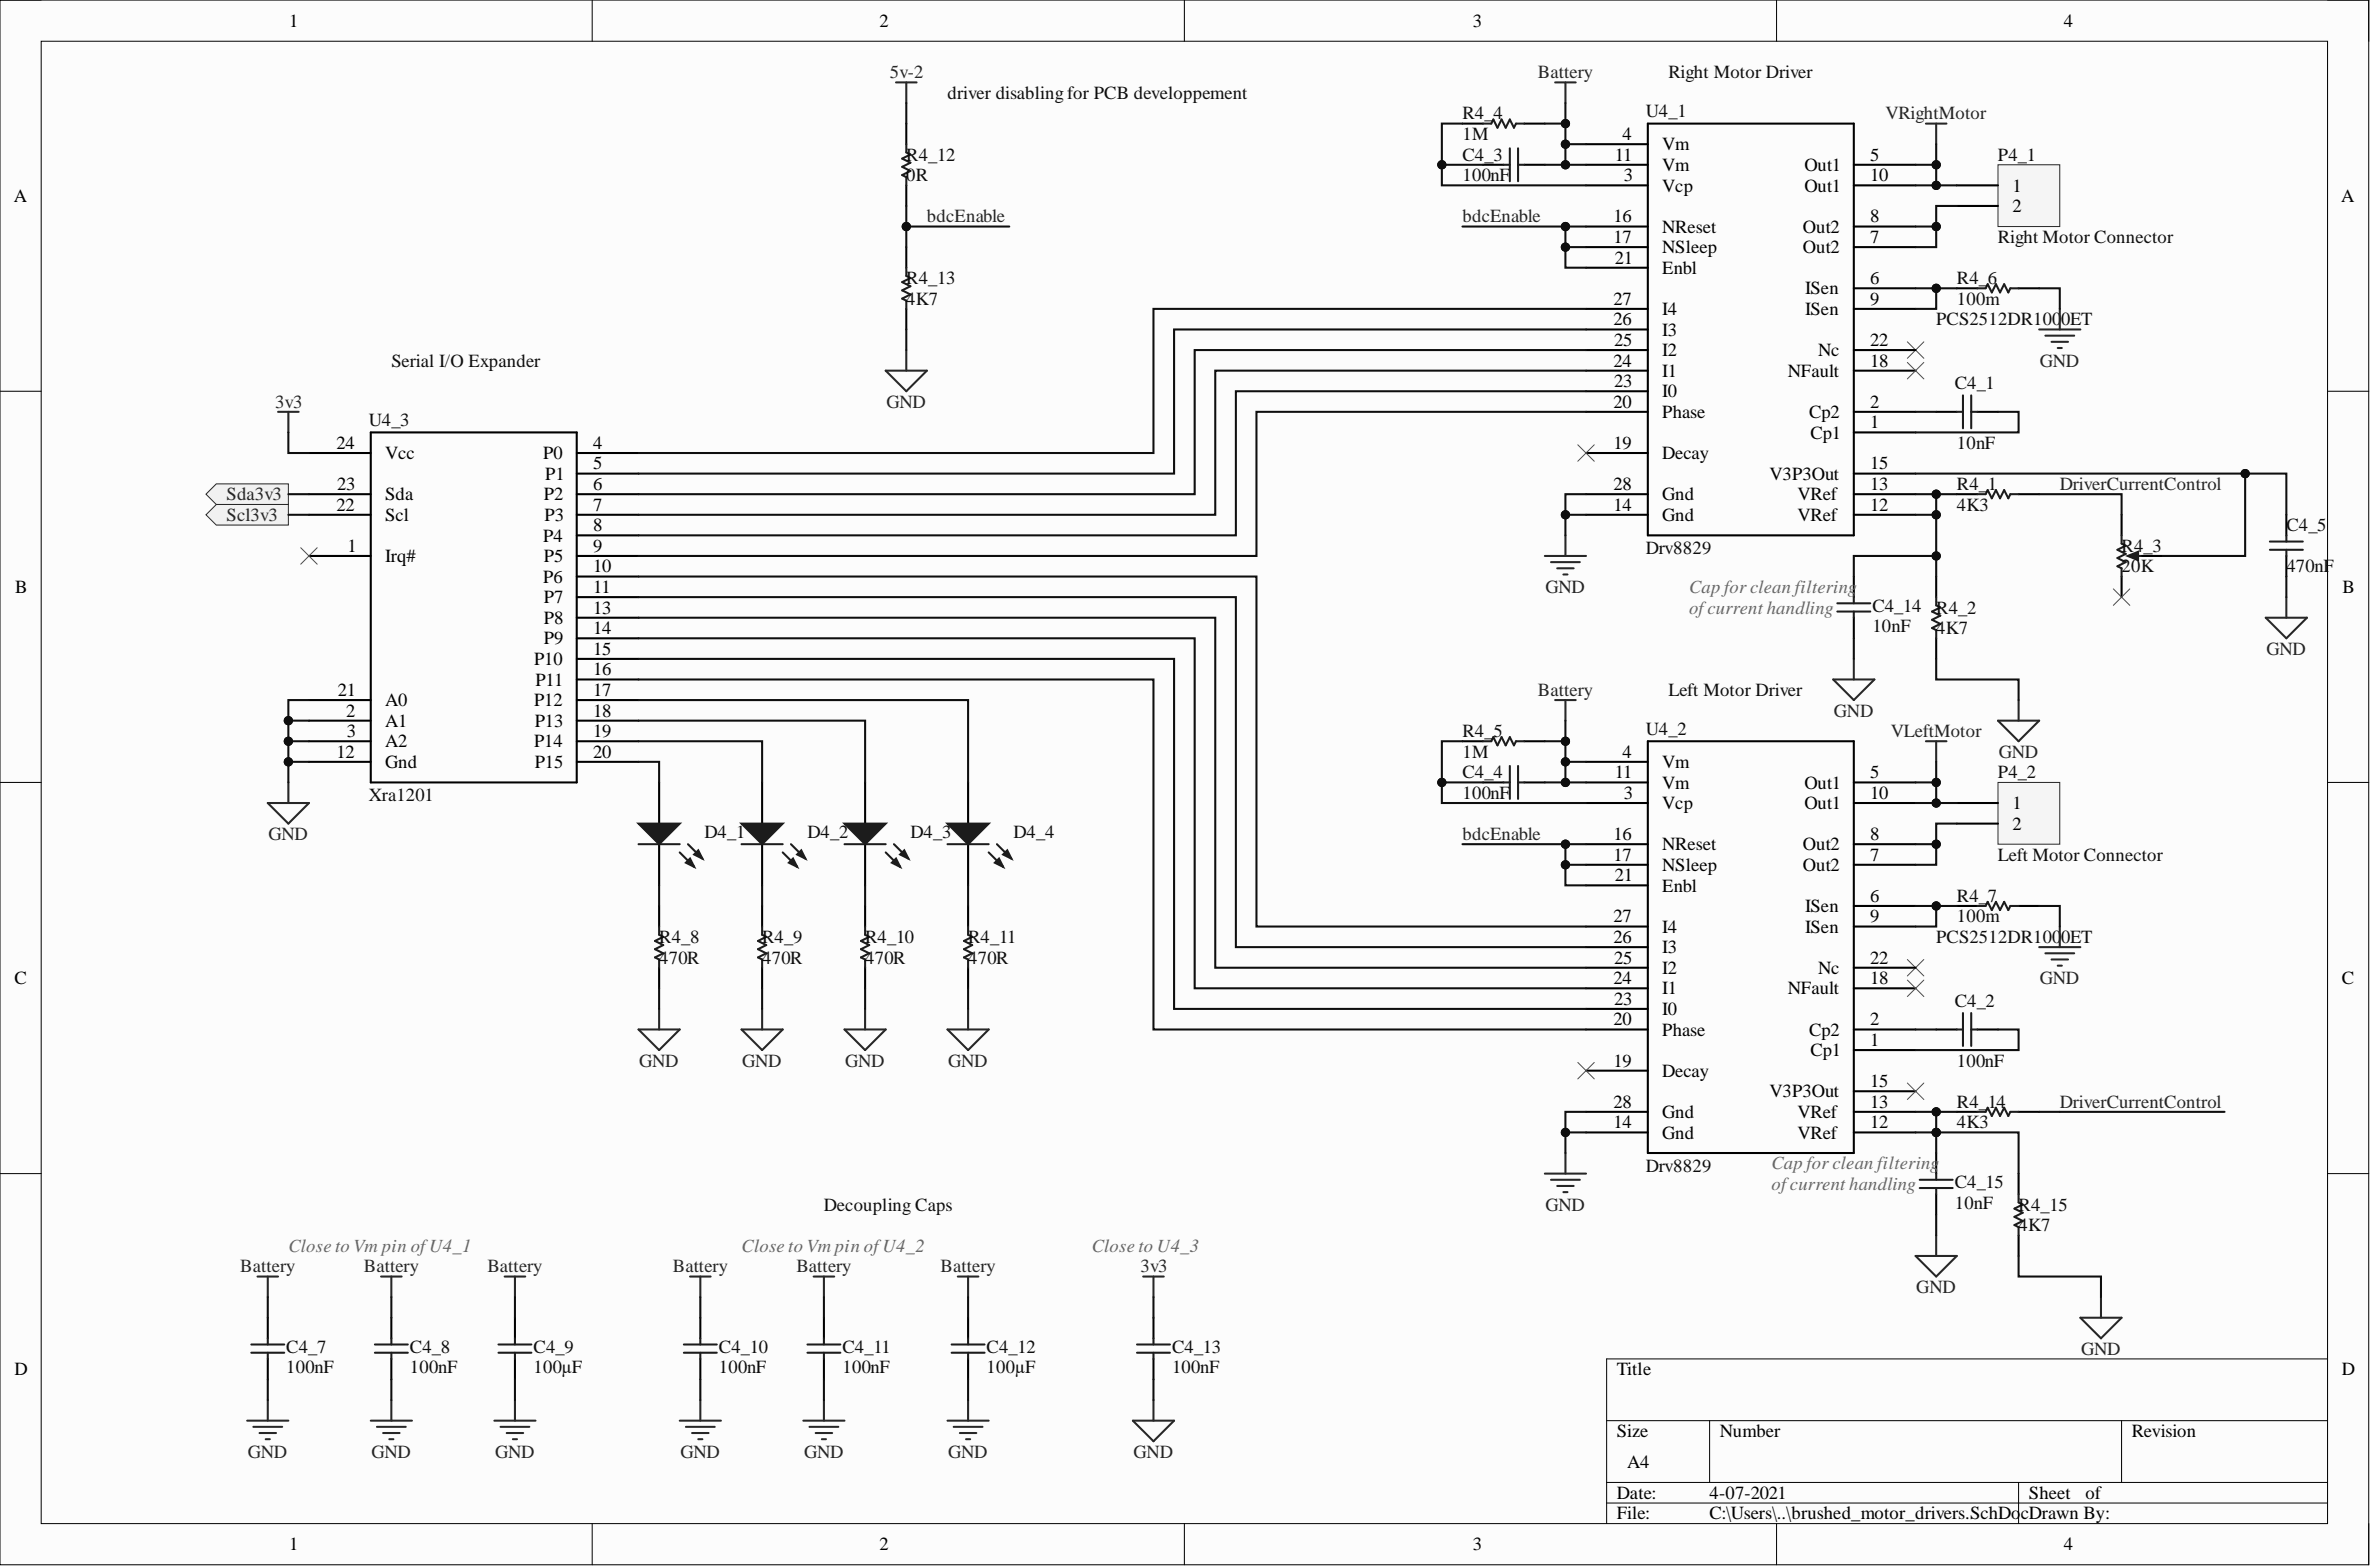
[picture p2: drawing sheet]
<svg xmlns="http://www.w3.org/2000/svg" width="292mm" height="193mm" viewBox="0 0 292 193" stroke-linecap="round" stroke-linejoin="round" font-family="sans-serif">
<defs><g id="words">
<g font-size="2.3">
<text x="35.6" y="3.3">1</text>
<text x="108.4" y="3.3">2</text>
<text x="181.4" y="3.3">3</text>
<text x="254.3" y="3.3">4</text>
<text x="199.9" y="17.2">4</text>
<text x="198.9" y="19.8">11</text>
<text x="200" y="22.3">3</text>
<text x="204.8" y="23.6">Vcp</text>
<text x="204.8" y="18.5">Vm</text>
<text x="204.8" y="21.1">Vm</text>
<text x="222.3" y="21.1">Out1</text>
<text x="222.3" y="23.6">Out1</text>
<text x="230.4" y="19.8">5</text>
<text x="230.4" y="22.3">10</text>
<text x="247.9" y="23.6">1</text>
<text x="1.7" y="24.9">A</text>
<text x="198.8" y="27.4">16</text>
<text x="198.8" y="29.9">17</text>
<text x="204.8" y="28.7">NReset</text>
<text x="222.1" y="28.7">Out2</text>
<text x="230.4" y="29.9">7</text>
<text x="230.4" y="27.4">8</text>
<text x="247.9" y="26.1">2</text>
<text x="288.4" y="24.9">A</text>
<text x="198.9" y="32.5">21</text>
<text x="204.8" y="31.2">NSleep</text>
<text x="204.8" y="33.7">Enbl</text>
<text x="222.1" y="31.2">Out2</text>
<text x="230.4" y="35">6</text>
<text x="198.8" y="40.1">26</text>
<text x="198.8" y="37.5">27</text>
<text x="204.8" y="41.3">I3</text>
<text x="204.8" y="38.8">I4</text>
<text x="222.4" y="36.3">ISen</text>
<text x="222.4" y="38.8">ISen</text>
<text x="230.4" y="37.5">9</text>
<text x="198.8" y="45.1">24</text>
<text x="198.9" y="47.7">23</text>
<text x="198.9" y="42.6">25</text>
<text x="204.8" y="46.4">I1</text>
<text x="204.8" y="43.9">I2</text>
<text x="220.3" y="46.4">NFault</text>
<text x="224" y="43.9">Nc</text>
<text x="230.4" y="45.1">18</text>
<text x="230.4" y="42.6">22</text>
<text x="198.8" y="50.2">20</text>
<text x="204.8" y="51.5">Phase</text>
<text x="204.8" y="48.9">I0</text>
<text x="222.9" y="51.5">Cp2</text>
<text x="230.4" y="52.7">1</text>
<text x="230.4" y="50.2">2</text>
<text x="41.4" y="55.3">24</text>
<text x="47.5" y="56.5">Vcc</text>
<text x="66.9" y="56.5">P0</text>
<text x="67.2" y="59.1">P1</text>
<text x="73.1" y="55.3">4</text>
<text x="73.1" y="57.8">5</text>
<text x="198.8" y="55.3">19</text>
<text x="204.8" y="56.5">Decay</text>
<text x="218" y="59.1">V3P3Out</text>
<text x="223.1" y="54">Cp1</text>
<text x="230.4" y="57.8">15</text>
<text x="41.4" y="62.9">22</text>
<text x="41.5" y="60.4">23</text>
<text x="47.5" y="64.2">Scl</text>
<text x="47.5" y="61.6">Sda</text>
<text x="67" y="61.6">P2</text>
<text x="67.1" y="64.2">P3</text>
<text x="73.1" y="60.4">6</text>
<text x="73.1" y="62.9">7</text>
<text x="73.1" y="65.4">8</text>
<text x="198.8" y="62.9">14</text>
<text x="198.8" y="60.4">28</text>
<text x="204.8" y="64.2">Gnd</text>
<text x="204.8" y="61.6">Gnd</text>
<text x="221.4" y="64.2">VRef</text>
<text x="221.4" y="61.6">VRef</text>
<text x="230.4" y="62.9">12</text>
<text x="230.4" y="60.4">13</text>
<text x="42.8" y="68">1</text>
<text x="47.5" y="69.2">Irq#</text>
<text x="66.9" y="66.7">P4</text>
<text x="66.9" y="71.8">P6</text>
<text x="67" y="69.2">P5</text>
<text x="73.1" y="68">9</text>
<text x="73.1" y="70.5">10</text>
<text x="1.9" y="73">B</text>
<text x="67" y="74.3">P7</text>
<text x="67" y="76.8">P8</text>
<text x="73.1" y="73">11</text>
<text x="73.1" y="75.6">13</text>
<text x="288.6" y="73">B</text>
<text x="65.8" y="81.9">P10</text>
<text x="67" y="79.4">P9</text>
<text x="73.1" y="78.1">14</text>
<text x="73.1" y="80.6">15</text>
<text x="73.1" y="83.2">16</text>
<text x="41.6" y="85.7">21</text>
<text x="42.6" y="88.2">2</text>
<text x="47.5" y="89.5">A1</text>
<text x="47.5" y="87">A0</text>
<text x="65.8" y="87">P12</text>
<text x="65.9" y="89.5">P13</text>
<text x="66" y="84.4">P11</text>
<text x="73.1" y="85.7">17</text>
<text x="73.1" y="88.2">18</text>
<text x="41.4" y="93.3">12</text>
<text x="42.7" y="90.8">3</text>
<text x="47.5" y="92">A2</text>
<text x="47.5" y="94.6">Gnd</text>
<text x="65.8" y="92">P14</text>
<text x="65.9" y="94.6">P15</text>
<text x="73.1" y="90.8">19</text>
<text x="73.1" y="93.3">20</text>
<text x="198.9" y="95.8">11</text>
<text x="199.9" y="93.3">4</text>
<text x="204.8" y="94.6">Vm</text>
<text x="230.4" y="95.8">5</text>
<text x="200" y="98.4">3</text>
<text x="204.8" y="99.6">Vcp</text>
<text x="204.8" y="97.1">Vm</text>
<text x="222.3" y="97.1">Out1</text>
<text x="222.3" y="99.6">Out1</text>
<text x="230.4" y="98.4">10</text>
<text x="247.9" y="99.6">1</text>
<text x="198.8" y="103.5">16</text>
<text x="198.8" y="106">17</text>
<text x="204.8" y="104.7">NReset</text>
<text x="204.8" y="107.3">NSleep</text>
<text x="222.1" y="107.3">Out2</text>
<text x="222.1" y="104.7">Out2</text>
<text x="230.4" y="106">7</text>
<text x="230.4" y="103.5">8</text>
<text x="247.9" y="102.2">2</text>
<text x="198.8" y="113.6">27</text>
<text x="198.9" y="108.5">21</text>
<text x="204.8" y="109.8">Enbl</text>
<text x="222.4" y="112.3">ISen</text>
<text x="230.4" y="111.1">6</text>
<text x="230.4" y="113.6">9</text>
<text x="198.8" y="116.1">26</text>
<text x="198.9" y="118.7">25</text>
<text x="204.8" y="119.9">I2</text>
<text x="204.8" y="117.4">I3</text>
<text x="204.8" y="114.9">I4</text>
<text x="222.4" y="114.9">ISen</text>
<text x="224" y="119.9">Nc</text>
<text x="230.4" y="118.7">22</text>
<text x="1.8" y="121.2">C</text>
<text x="198.8" y="121.2">24</text>
<text x="198.9" y="123.7">23</text>
<text x="204.8" y="125">I0</text>
<text x="204.8" y="122.5">I1</text>
<text x="220.3" y="122.5">NFault</text>
<text x="230.4" y="121.2">18</text>
<text x="288.5" y="121.2">C</text>
<text x="198.8" y="131.3">19</text>
<text x="198.8" y="126.3">20</text>
<text x="204.8" y="127.5">Phase</text>
<text x="222.9" y="127.5">Cp2</text>
<text x="223.1" y="130.1">Cp1</text>
<text x="230.4" y="128.8">1</text>
<text x="230.4" y="126.3">2</text>
<text x="198.8" y="136.4">28</text>
<text x="204.8" y="132.6">Decay</text>
<text x="204.8" y="137.7">Gnd</text>
<text x="218" y="135.1">V3P3Out</text>
<text x="221.4" y="137.7">VRef</text>
<text x="230.4" y="136.4">13</text>
<text x="230.4" y="133.9">15</text>
<text x="198.8" y="138.9">14</text>
<text x="204.8" y="140.2">Gnd</text>
<text x="221.4" y="140.2">VRef</text>
<text x="230.4" y="138.9">12</text>
<text x="1.8" y="169.4">D</text>
<text x="199.2" y="169.4">Title</text>
<text x="288.5" y="169.4">D</text>
<text x="199.2" y="177">Size</text>
<text x="211.9" y="177">Number</text>
<text x="262.6" y="177">Revision</text>
<text x="199.2" y="184.6">Date:</text>
<text x="200.5" y="180.8">A4</text>
<text x="210.6" y="184.6">4-07-2021</text>
<text x="250" y="184.6">Sheet</text>
<text x="256.9" y="184.6">of</text>
<text x="35.6" y="190.9">1</text>
<text x="108.4" y="190.9">2</text>
<text x="181.4" y="190.9">3</text>
<text x="199.2" y="187.1">File:</text>
<text x="210.6" y="187.1">C:\Users\..\brushed_motor_drivers.SchDo</text>
<text x="249" y="187.1">cDrawn By:</text>
<text x="254.3" y="190.9">4</text>
</g>
<g font-size="2.3" fill="#262626">
<text x="109.6" y="9.6">5v-2</text>
<text x="189.5" y="9.6">Battery</text>
<text x="232.3" y="14.7">VRightMotor</text>
<text x="114.2" y="27.4">bdcEnable</text>
<text x="180.2" y="27.4">bdcEnable</text>
<text x="251.3" y="45.1">GND</text>
<text x="33.9" y="50.2">3v3</text>
<text x="109.2" y="50.2">GND</text>
<text x="27.9" y="61.6">Sda3v3</text>
<text x="27.9" y="64.2">Scl3v3</text>
<text x="253.8" y="60.4">DriverCurrentControl</text>
<text x="190.4" y="73">GND</text>
<text x="279.2" y="80.6">GND</text>
<text x="189.5" y="85.7">Battery</text>
<text x="225.9" y="88.2">GND</text>
<text x="233" y="90.8">VLeftMotor</text>
<text x="246.2" y="93.3">GND</text>
<text x="33.1" y="103.5">GND</text>
<text x="180.2" y="103.5">bdcEnable</text>
<text x="251.3" y="121.2">GND</text>
<text x="78.7" y="131.3">GND</text>
<text x="91.4" y="131.3">GND</text>
<text x="104.1" y="131.3">GND</text>
<text x="116.8" y="131.3">GND</text>
<text x="253.8" y="136.4">DriverCurrentControl</text>
<text x="190.4" y="149.1">GND</text>
<text x="29.6" y="156.7">Battery</text>
<text x="44.8" y="156.7">Battery</text>
<text x="60.1" y="156.7">Battery</text>
<text x="82.9" y="156.7">Battery</text>
<text x="98.1" y="156.7">Battery</text>
<text x="115.9" y="156.7">Battery</text>
<text x="140.5" y="156.7">3v3</text>
<text x="236.1" y="159.2">GND</text>
<text x="256.4" y="166.8">GND</text>
<text x="30.5" y="179.5">GND</text>
<text x="45.8" y="179.5">GND</text>
<text x="61" y="179.5">GND</text>
<text x="83.8" y="179.5">GND</text>
<text x="99.1" y="179.5">GND</text>
<text x="116.8" y="179.5">GND</text>
<text x="139.7" y="179.5">GND</text>
</g>
<g font-size="2.3" fill="#0e0e0e">
<text x="205.5" y="9.6">Right Motor Driver</text>
<text x="116.7" y="12.2">driver disabling for PCB developpement</text>
<text x="180.2" y="17.2">1M</text>
<text x="180.2" y="14.7">R4_4</text>
<text x="202.8" y="14.5">U4_1</text>
<text x="111.7" y="22.3">0R</text>
<text x="111.7" y="19.8">R4_12</text>
<text x="180.2" y="22.3">100nF</text>
<text x="180.2" y="19.8">C4_3</text>
<text x="246.1" y="19.8">P4_1</text>
<text x="246.1" y="29.9">Right Motor Connector</text>
<text x="111.7" y="35">R4_13</text>
<text x="241.1" y="35">R4_6</text>
<text x="111.7" y="37.5">4K7</text>
<text x="238.5" y="40.1">PCS2512DR100</text>
<text x="241.1" y="37.5">100m</text>
<text x="253.9" y="40.1">0ET</text>
<text x="48.2" y="45.1">Serial I/O Expander</text>
<text x="240.8" y="47.9">C4_1</text>
<text x="45.4" y="52.5">U4_3</text>
<text x="241.1" y="55.3">10nF</text>
<text x="241.1" y="62.9">4K3</text>
<text x="241.1" y="60.4">R4_1</text>
<text x="281.7" y="65.4">C4_5</text>
<text x="202.8" y="68.2">Drv8829</text>
<text x="261.4" y="70.5">20K</text>
<text x="261.4" y="68">R4_3</text>
<text x="281.7" y="70.5">470nF</text>
<text x="230.7" y="77.8">10nF</text>
<text x="230.7" y="75.3">C4_14</text>
<text x="238.5" y="75.6">R4_2</text>
<text x="238.5" y="78.1">4K7</text>
<text x="205.5" y="85.7">Left Motor Driver</text>
<text x="180.2" y="95.8">C4_4</text>
<text x="180.2" y="93.3">1M</text>
<text x="180.2" y="90.8">R4_5</text>
<text x="202.8" y="90.5">U4_2</text>
<text x="246.1" y="95.8">P4_2</text>
<text x="45.4" y="98.6">Xra1201</text>
<text x="180.2" y="98.4">100nF</text>
<text x="86.8" y="103.2">D4_1</text>
<text x="99.5" y="103.2">D4_2</text>
<text x="112.2" y="103.2">D4_3</text>
<text x="124.8" y="103.2">D4_4</text>
<text x="246.1" y="106">Left Motor Connector</text>
<text x="241.1" y="113.6">100m</text>
<text x="241.1" y="111.1">R4_7</text>
<text x="81.2" y="118.7">470R</text>
<text x="81.2" y="116.1">R4_8</text>
<text x="93.9" y="118.7">470R</text>
<text x="93.9" y="116.1">R4_9</text>
<text x="106.6" y="118.7">470R</text>
<text x="106.6" y="116.1">R4_10</text>
<text x="119.3" y="118.7">470R</text>
<text x="119.3" y="116.1">R4_11</text>
<text x="238.5" y="116.1">PCS2512DR100</text>
<text x="253.9" y="116.1">0ET</text>
<text x="240.8" y="124">C4_2</text>
<text x="241.1" y="131.3">100nF</text>
<text x="241.1" y="136.4">R4_14</text>
<text x="241.1" y="138.9">4K3</text>
<text x="101.5" y="149.1">Decoupling Caps</text>
<text x="202.8" y="144.3">Drv8829</text>
<text x="240.8" y="148.8">10nF</text>
<text x="240.8" y="146.3">C4_15</text>
<text x="248.7" y="149.1">R4_15</text>
<text x="248.7" y="151.6">4K7</text>
<text x="35.3" y="166.6">C4_7</text>
<text x="50.5" y="166.6">C4_8</text>
<text x="65.7" y="166.6">C4_9</text>
<text x="88.6" y="166.6">C4_10</text>
<text x="103.8" y="166.6">C4_11</text>
<text x="121.6" y="166.6">C4_12</text>
<text x="144.4" y="166.6">C4_13</text>
<text x="35.3" y="169.1">100nF</text>
<text x="50.5" y="169.1">100nF</text>
<text x="65.7" y="169.1">100µF</text>
<text x="88.6" y="169.1">100nF</text>
<text x="103.8" y="169.1">100nF</text>
<text x="121.6" y="169.1">100µF</text>
<text x="144.4" y="169.1">100nF</text>
</g>
<g font-size="2.3" fill="#666">
<text x="208.1" y="73">Capfor clean filtering</text>
<text x="208.1" y="75.6">ofcurrent handling</text>
<text x="218.2" y="144">Capfor clean filtering</text>
<text x="218.2" y="146.6">ofcurrent handling</text>
<text x="35.5" y="154.2">Close to Vm pin ofU4_1</text>
<text x="91.4" y="154.2">Close to Vm pin ofU4_2</text>
<text x="134.5" y="154.2">Close to U4_3</text>
</g>
</g></defs>
<path d="M0 0h291.8v192.7h-291.8z" fill-rule="evenodd" fill="#fcfcfc"/>
<path d="M0 0h291.8v192.7h-291.8z" fill="none" stroke="#000" stroke-width=".12"/>
<path d="M5.1 5.1h281.6v182.5h-281.6z" fill-rule="evenodd" fill="#fcfcfc"/>
<g fill="none" stroke="#000" stroke-width=".12">
<path d="M0 0h5.1M5.1 5.1h281.6v182.5h-281.6zM73 0v5.1M145.9 0v5.1M218.9 0v5.1M286.7 0h5.1v5.1M0 48.2h5.1M286.7 48.2h5.1M0 96.4h5.1M286.7 96.4h5.1M0 144.5h5.1M286.7 144.5h5.1"/>
<path d="M197.9 174.9h88.8M210.6 174.9v7.7M261.4 174.9v7.7M286.7 167.3h-88.8v20.3M73 187.6v5.1M145.9 187.6v5.1M197.9 182.6h88.8M197.9 185.1h88.8M218.9 187.6v5.1M248.7 182.6v5M291.8 187.6v5.1"/>
</g>
<path d="M246.1 20.3h7.7v7.6h-7.7z" fill-rule="evenodd" fill="#f5f5f5"/>
<path d="M246.1 20.3h7.7v7.6h-7.7z" fill="none" stroke="#262626" stroke-width=".12"/>
<g fill="none" stroke="#000" stroke-width=".25">
<path d="M180.2 15.2h2.5M187.8 15.2h2.5M195.4 17.8h7.6M203 15.2h25.4v50.7h-25.4zM182.7 20.3h2.5M187.8 20.3h2.5M195.4 22.8h7.6M195.4 20.3h7.6M195.4 30.4h7.6M195.4 27.9h7.6M195.4 38h7.6M195.4 33h7.6"/>
<path d="M228.4 22.8h7.6M228.4 20.3h7.6M228.4 35.5h7.6M228.4 30.4h7.6M228.4 27.9h7.6M228.4 38h7.6M241.1 22.8h5M241.1 25.4h5M241.1 35.5h2.5M248.7 35.5h2.5M195.4 50.7h7.6M195.4 45.6h7.6"/>
<path d="M195.4 55.8h7.6M195.4 43.1h7.6M195.4 48.2h7.6M195.4 40.6h7.6M228.4 53.3h7.6M228.4 50.7h7.6M228.4 58.3h7.6M228.4 45.6h7.6M228.4 43.1h7.6M238.5 50.7h2.6M243.6 50.7h2.5M195.4 63.4h7.6"/>
<path d="M195.4 60.9h7.6M228.4 63.4h7.6M228.4 60.9h7.6M238.5 71v2.5M238.5 78.6v2.5M241.1 60.9h2.5M248.7 60.9h2.5M180.2 91.3h2.5M182.7 96.4h2.5M187.8 96.4h2.5M187.8 91.3h2.5M195.4 96.4h7.6"/>
<path d="M195.4 98.9h7.6M195.4 93.8h7.6M203 91.3h25.4v50.7h-25.4zM228.4 96.4h7.6M228.4 98.9h7.6M195.4 106.5h7.6M195.4 104h7.6M195.4 114.1h7.6M195.4 109h7.6M195.4 119.2h7.6M195.4 116.6h7.6M228.4 111.6h7.6"/>
<path d="M228.4 106.5h7.6M228.4 104h7.6M228.4 114.1h7.6M228.4 119.2h7.6M241.1 111.6h2.5M248.7 111.6h2.5M195.4 126.8h7.6M195.4 139.5h7.6M195.4 136.9h7.6M195.4 121.7h7.6M195.4 131.8h7.6M195.4 124.2h7.6"/>
<path d="M228.4 129.3h7.6M228.4 126.8h7.6M228.4 139.5h7.6M228.4 136.9h7.6M228.4 134.4h7.6M228.4 121.7h7.6M238.5 126.8h2.6M243.6 126.8h2.5"/>
</g>
<g fill="none" stroke="#262626" stroke-width=".25">
<path d="M191.6 10.1h2.5M192.9 10.1v2.6M253.8 38v2.6M251.2 40.6h5.1M252 41.3h3.5M252.7 42.1h2.1M253.5 42.9h.5M190.3 68.5h5.1M191.1 69.2h3.5M191.8 70h2.1M192.6 70.7h.5M192.9 65.9v2.6"/>
<path d="M191.6 86.2h2.5M192.9 86.2v2.5M251.2 116.6h5.1M252 117.4h3.5M252.7 118.2h2.1M253.5 118.9h.5M253.8 114.1v2.5"/>
</g>
<path d="M235 42.1l2 2M235 44.6l2 2.1M237 42.1l-2 2M237 44.6l-2 2.1M235 118.2l2 2M237 118.2l-2 2M235 120.7l2 2M237 120.7l-2 2" fill="none" stroke="#4c4c4c" stroke-width=".12"/>
<g fill="none" stroke="#1c1c1c" stroke-width=".25">
<path d="M182.7 15.2h1l.3-.5 .5 1 .5-1 .5 1 .5-1 .5 1 .3-.5h1M186 18.3v4M187 18.3v4M185.2 20.3h.8M187 20.3h.8M243.6 35.5h1l.3-.5 .5 1 .5-1 .5 1 .5-1 .5 1 .3-.5h1M241.1 50.7h.7M241.8 48.7v4M242.8 48.7v4M242.8 50.7h.8M238.5 73.5v1l.5 .3-1 .5 1 .5-1 .5 1 .5-1 .5 .5 .3v1M243.6 60.9h1l.3-.5 .5 1 .5-1 .5 1 .5-1 .5 1 .3-.5h1"/>
<path d="M182.7 91.3h1l.3-.5 .5 1 .5-1 .5 1 .5-1 .5 1 .3-.5h1M185.2 96.4h.8M186 94.3v4.1M187 94.3v4.1M187 96.4h.8M243.6 111.6h1l.3-.5 .5 1 .5-1 .5 1 .5-1 .5 1 .3-.5h1M241.1 126.8h.7M241.8 124.7v4.1M242.8 124.7v4.1M242.8 126.8h.8"/>
</g>
<path d="M246.1 96.4h7.7v7.6h-7.7z" fill-rule="evenodd" fill="#f5f5f5"/>
<path d="M246.1 96.4h7.7v7.6h-7.7z" fill="none" stroke="#262626" stroke-width=".12"/>
<g fill="none" stroke="#000" stroke-width=".25">
<path d="M38.1 55.8h7.6M45.7 53.3h25.4v43.1h-25.4zM71.1 55.8h7.6M71.1 58.3h7.6M38.1 68.5h7.6M38.1 60.9h7.6M38.1 63.4h7.6M71.1 68.5h7.6M71.1 60.9h7.6M71.1 63.4h7.6M71.1 65.9h7.6M71.1 71h7.6"/>
<path d="M71.1 73.5h7.6M71.1 76.1h7.6M71.1 78.6h7.6M281.7 63.4v2.5M281.7 68.5v2.5M38.1 88.7h7.6M38.1 91.3h7.6M38.1 93.8h7.6M38.1 86.2h7.6M71.1 88.7h7.6M71.1 91.3h7.6M71.1 93.8h7.6"/>
<path d="M71.1 81.1h7.6M71.1 83.7h7.6M71.1 86.2h7.6M241.1 98.9h5M241.1 101.4h5M33 162.3v2.5M33 167.3v2.6M48.2 162.3v2.5M48.2 167.3v2.6M63.4 162.3v2.5M63.4 167.3v2.6M86.3 162.3v2.5"/>
<path d="M86.3 167.3v2.6M101.5 162.3v2.5M101.5 167.3v2.6M119.3 162.3v2.5M119.3 167.3v2.6M142.1 162.3v2.5M142.1 167.3v2.6"/>
</g>
<g fill="none" stroke="#1c1c1c" stroke-width=".25">
<path d="M279.6 67.7h4.1M279.6 66.7h4.1M281.7 65.9v.8M281.7 67.7v.8M31 166.6h4M31 165.6h4M33 164.8v.8M33 166.6v.7M46.2 166.6h4M46.2 165.6h4M48.2 164.8v.8M48.2 166.6v.7"/>
<path d="M61.4 166.6h4.1M61.4 165.6h4.1M63.4 164.8v.8M63.4 166.6v.7M84.2 166.6h4.1M84.2 165.6h4.1M86.3 164.8v.8M86.3 166.6v.7M99.5 166.6h4M99.5 165.6h4M101.5 164.8v.8M101.5 166.6v.7"/>
<path d="M117.2 166.6h4.1M117.2 165.6h4.1M119.3 164.8v.8M119.3 166.6v.7M140.1 166.6h4M140.1 165.6h4M142.1 164.8v.8M142.1 166.6v.7"/>
</g>
<g fill="none" stroke="#262626" stroke-width=".25">
<path d="M34.3 50.7h2.5M35.5 50.7v2.6M279.1 76.1h5.1l-2.5 2.5zM281.7 73.5v2.6M33 98.9h5.1l-2.6 2.5zM35.5 96.4v2.5M140.8 157.2h2.6M142.1 157.2v2.5M30.5 174.9h5M31.2 175.7h3.6M32 176.5h2M32.7 177.2h.5"/>
<path d="M33 172.4v2.5M45.7 174.9h5.1M46.4 175.7h3.6M47.2 176.5h2M48 177.2h.5M48.2 172.4v2.5M60.9 174.9h5.1M61.7 175.7h3.5M62.4 176.5h2.1M63.2 177.2h.5M63.4 172.4v2.5M83.7 174.9h5.1"/>
<path d="M84.5 175.7h3.6M85.3 176.5h2M86 177.2h.5M86.3 172.4v2.5M99 174.9h5M99.7 175.7h3.6M100.5 176.5h2M101.2 177.2h.6M101.5 172.4v2.5M116.7 174.9h5.1M117.5 175.7h3.5M118.3 176.5h2"/>
<path d="M119 177.2h.5M119.3 172.4v2.5M139.6 174.9h5l-2.5 2.6zM142.1 172.4v2.5"/>
</g>
<path d="M37 67.4l2.1 2.1M39.1 67.4l-2.1 2.1" fill="none" stroke="#4c4c4c" stroke-width=".12"/>
<path d="M25.4 60.9l1.2-1.3h8.9v2.5h-8.9z" fill-rule="evenodd" fill="#f0f0f0"/>
<path d="M25.4 60.9l1.2-1.3h8.9v2.5h-8.9z" fill="none" stroke="#262626" stroke-width=".12"/>
<path d="M25.4 63.4l1.2-1.3h8.9v2.6h-8.9z" fill-rule="evenodd" fill="#f0f0f0"/>
<path d="M25.4 63.4l1.2-1.3h8.9v2.6h-8.9z" fill="none" stroke="#262626" stroke-width=".12"/>
<path d="M194.4 54.8l2 2M196.4 54.8l-2 2M194.4 130.8l2 2.1M196.4 130.8l-2 2.1" fill="none" stroke="#4c4c4c" stroke-width=".12"/>
<path d="M81.2 96.4v5M81.2 104v5" fill="none" stroke="#000" stroke-width=".25"/>
<path d="M78.7 101.4h5l-2.5 2.6z" fill="#1c1c1c"/>
<path d="M78.7 101.4h5l-2.5 2.6zM83.7 105l1.8 1.7M84.8 104l1.7 1.7" fill="none" stroke="#1c1c1c" stroke-width=".25"/>
<path d="M84.5 106.2l.5-.5 .5 1z" fill="#1c1c1c"/>
<path d="M84.5 106.2l.5-.5 .5 1z" fill="none" stroke="#1c1c1c" stroke-width=".25"/>
<path d="M85.5 105.2l.5-.5 .5 1z" fill="#1c1c1c"/>
<path d="M78.7 104h5M85.5 105.2l.5-.5 .5 1z" fill="none" stroke="#1c1c1c" stroke-width=".25"/>
<path d="M93.9 96.4v5M93.9 104v5" fill="none" stroke="#000" stroke-width=".25"/>
<path d="M91.4 101.4h5l-2.5 2.6z" fill="#1c1c1c"/>
<path d="M91.4 101.4h5l-2.5 2.6zM96.4 105l1.8 1.7M97.4 104l1.8 1.7" fill="none" stroke="#1c1c1c" stroke-width=".25"/>
<path d="M97.2 106.2l.5-.5 .5 1z" fill="#1c1c1c"/>
<path d="M97.2 106.2l.5-.5 .5 1z" fill="none" stroke="#1c1c1c" stroke-width=".25"/>
<path d="M98.2 105.2l.5-.5 .5 1z" fill="#1c1c1c"/>
<path d="M91.4 104h5M98.2 105.2l.5-.5 .5 1z" fill="none" stroke="#1c1c1c" stroke-width=".25"/>
<path d="M106.6 96.4v5M106.6 104v5" fill="none" stroke="#000" stroke-width=".25"/>
<path d="M104 101.4h5.1l-2.5 2.6z" fill="#1c1c1c"/>
<path d="M104 101.4h5.1l-2.5 2.6zM109.1 105l1.8 1.7M110.1 104l1.8 1.7" fill="none" stroke="#1c1c1c" stroke-width=".25"/>
<path d="M109.9 106.2l.5-.5 .5 1z" fill="#1c1c1c"/>
<path d="M109.9 106.2l.5-.5 .5 1z" fill="none" stroke="#1c1c1c" stroke-width=".25"/>
<path d="M110.9 105.2l.5-.5 .5 1z" fill="#1c1c1c"/>
<path d="M104 104h5.1M110.9 105.2l.5-.5 .5 1z" fill="none" stroke="#1c1c1c" stroke-width=".25"/>
<path d="M119.3 96.4v5M119.3 104v5" fill="none" stroke="#000" stroke-width=".25"/>
<path d="M116.7 101.4h5.1l-2.5 2.6z" fill="#1c1c1c"/>
<path d="M116.7 101.4h5.1l-2.5 2.6zM121.8 105l1.8 1.7M122.8 104l1.8 1.7" fill="none" stroke="#1c1c1c" stroke-width=".25"/>
<path d="M122.6 106.2l.5-.5 .5 1z" fill="#1c1c1c"/>
<path d="M122.6 106.2l.5-.5 .5 1z" fill="none" stroke="#1c1c1c" stroke-width=".25"/>
<path d="M123.6 105.2l.5-.5 .5 1z" fill="#1c1c1c"/>
<path d="M262.6 68.5h1.3M81.2 114.1v1l.5 .3-1 .5 1 .5-1 .5 1 .5-1 .5 .5 .3v1M93.9 114.1v1l.5 .3-1 .5 1 .5-1 .5 1 .5-1 .5 .5 .3v1M106.6 114.1v1l.5 .3-1 .5 1 .5-1 .5 1 .5-1 .5 .5 .3v1M116.7 104h5.1M119.3 114.1v1l.5 .3-1 .5 1 .5-1 .5 1 .5-1 .5 .5 .3v1M123.6 105.2l.5-.5 .5 1z" fill="none" stroke="#1c1c1c" stroke-width=".25"/>
<path d="M261.4 63.4v2.5M261.4 71v2.5M81.2 111.6v2.5M81.2 119.2v2.5M93.9 111.6v2.5M93.9 119.2v2.5M106.6 111.6v2.5M106.6 119.2v2.5M119.3 111.6v2.5M119.3 119.2v2.5" fill="none" stroke="#000" stroke-width=".25"/>
<g fill="none" stroke="#262626" stroke-width=".25">
<path d="M110.4 10.1h2.5M111.7 10.1v2.6M78.7 126.8h5l-2.5 2.5zM81.2 124.2v2.6M91.4 126.8h5l-2.5 2.5zM93.9 124.2v2.6M104 126.8h5.1l-2.5 2.5zM106.6 124.2v2.6M116.7 126.8h5.1l-2.5 2.5zM119.3 124.2v2.6M190.3 144.5h5.1M191.1 145.3h3.5"/>
<path d="M191.8 146h2.1M192.6 146.8h.5M192.9 142v2.5"/>
</g>
<path d="M235 133.4l2 2M237 133.4l-2 2" fill="none" stroke="#4c4c4c" stroke-width=".12"/>
<path d="M262.1 68.5l1.3-.5v1z" fill="#1c1c1c"/>
<g fill="none" stroke="#1c1c1c" stroke-width=".25">
<path d="M111.7 17.8v1l.5 .2-1.1 .5 1.1 .5-1.1 .5 1.1 .6-1.1 .5 .6 .2v1M111.7 33v1l.5 .2-1.1 .5 1.1 .6-1.1 .5 1.1 .5-1.1 .5 .6 .2v1M226.4 75.3h4M226.4 74.3h4M228.4 73.5v.8M228.4 75.3v.8M261.4 65.9v1l.5 .3-1 .5 1 .5-1 .5 1 .5-1 .5 .5 .3v1M262.1 68.5l1.3-.5v1zM243.6 136.9h1l.3-.5 .5 1 .5-1 .5 1 .5-1 .5 1 .3-.5h1M236.5 146.3h4.1M236.5 145.3h4.1M238.5 144.5v.8"/>
<path d="M238.5 146.3v.8"/>
</g>
<path d="M111.7 15.2v2.6M111.7 22.8v2.6M111.7 30.4v2.6M111.7 38v2.6M228.4 71v2.5M228.4 76.1v2.5M263.9 68.5h2.5M241.1 136.9h2.5M248.7 136.9h2.5M238.5 142v2.5M238.5 147.1v2.5" fill="none" stroke="#000" stroke-width=".25"/>
<path d="M260.4 72.5l2 2M262.4 72.5l-2 2" fill="none" stroke="#4c4c4c" stroke-width=".12"/>
<g fill="none" stroke="#262626" stroke-width=".25">
<path d="M237.3 15.2h2.5M238.5 15.2v2.6M109.1 45.6h5.1l-2.5 2.6zM111.7 43.1v2.5M225.8 83.7h5.1l-2.5 2.5zM228.4 81.1v2.6M237.3 91.3h2.5M238.5 91.3v2.5M246.1 88.7h5.1l-2.5 2.6zM248.7 86.2v2.5M31.7 157.2h2.6M33 157.2v2.5"/>
<path d="M46.9 157.2h2.6M48.2 157.2v2.5M62.2 157.2h2.5M63.4 157.2v2.5M85 157.2h2.5M86.3 157.2v2.5M100.2 157.2h2.6M101.5 157.2v2.5M118 157.2h2.5M119.3 157.2v2.5M236 154.7h5.1l-2.6 2.5zM238.5 152.1v2.6"/>
</g>
<path d="M238.5 17.8v2.5" fill="none" stroke="#0e0e0e" stroke-width=".25"/>
<circle cx="238.5" cy="20.3" r=".51" fill="#0e0e0e"/>
<circle cx="238.5" cy="20.3" r=".51" fill="none" stroke="#0e0e0e" stroke-width=".12"/>
<path d="M38.1 93.8h-2.6v2.6" fill="none" stroke="#0e0e0e" stroke-width=".25"/>
<circle cx="35.5" cy="93.8" r=".51" fill="#0e0e0e"/>
<circle cx="35.5" cy="93.8" r=".51" fill="none" stroke="#0e0e0e" stroke-width=".12"/>
<path d="M35.5 91.3h2.6" fill="none" stroke="#0e0e0e" stroke-width=".25"/>
<circle cx="35.5" cy="91.3" r=".51" fill="#0e0e0e"/>
<circle cx="35.5" cy="91.3" r=".51" fill="none" stroke="#0e0e0e" stroke-width=".12"/>
<path d="M35.5 88.7h2.6" fill="none" stroke="#0e0e0e" stroke-width=".25"/>
<circle cx="35.5" cy="88.7" r=".51" fill="#0e0e0e"/>
<circle cx="35.5" cy="88.7" r=".51" fill="none" stroke="#0e0e0e" stroke-width=".12"/>
<path d="M38.1 86.2h-2.6v7.6" fill="none" stroke="#0e0e0e" stroke-width=".25"/>
<circle cx="35.5" cy="93.8" r=".51" fill="#0e0e0e"/>
<circle cx="35.5" cy="93.8" r=".51" fill="none" stroke="#0e0e0e" stroke-width=".12"/>
<circle cx="35.5" cy="91.3" r=".51" fill="#0e0e0e"/>
<circle cx="35.5" cy="91.3" r=".51" fill="none" stroke="#0e0e0e" stroke-width=".12"/>
<circle cx="35.5" cy="88.7" r=".51" fill="#0e0e0e"/>
<circle cx="35.5" cy="88.7" r=".51" fill="none" stroke="#0e0e0e" stroke-width=".12"/>
<g fill="none" stroke="#0e0e0e" stroke-width=".25">
<path d="M111.7 27.9h12.6M195.4 38h-53.3v17.8h-63.4M35.5 53.3v2.5h2.6M195.4 50.7h-40.6v17.8h-76.1M195.4 48.2h-43.1v17.7h-73.6M195.4 45.6h-45.7v17.8h-71M195.4 43.1h-48.2v17.8h-68.5M195.4 40.6h-50.8v17.7h-65.9M35.5 63.4h2.6M35.5 60.9h2.6M78.7 78.6h68.5v43.1h48.2M78.7 76.1h71v43.1h45.7"/>
<path d="M78.7 73.5h73.6v43.1h43.1M78.7 71h76.1v43.1h40.6M78.7 93.8h2.5v2.6M78.7 91.3h15.2v5.1M78.7 88.7h27.9v7.7M78.7 86.2h40.6v10.2M78.7 83.7h63.4v43.1h53.3M78.7 81.1h65.9v43.1h50.8"/>
</g>
<circle cx="111.7" cy="27.9" r=".51" fill="#0e0e0e"/>
<circle cx="111.7" cy="27.9" r=".51" fill="none" stroke="#0e0e0e" stroke-width=".12"/>
<path d="M182.7 96.4h-5.1v2.5h17.8" fill="none" stroke="#0e0e0e" stroke-width=".25"/>
<circle cx="177.6" cy="96.4" r=".51" fill="#0e0e0e"/>
<circle cx="177.6" cy="96.4" r=".51" fill="none" stroke="#0e0e0e" stroke-width=".12"/>
<path d="M180.2 91.3h-2.6v5.1" fill="none" stroke="#0e0e0e" stroke-width=".25"/>
<circle cx="177.6" cy="96.4" r=".51" fill="#0e0e0e"/>
<circle cx="177.6" cy="96.4" r=".51" fill="none" stroke="#0e0e0e" stroke-width=".12"/>
<path d="M182.7 20.3h-5.1v2.5h17.8" fill="none" stroke="#0e0e0e" stroke-width=".25"/>
<circle cx="177.6" cy="20.3" r=".51" fill="#0e0e0e"/>
<circle cx="177.6" cy="20.3" r=".51" fill="none" stroke="#0e0e0e" stroke-width=".12"/>
<path d="M180.2 15.2h-2.6v5.1" fill="none" stroke="#0e0e0e" stroke-width=".25"/>
<circle cx="177.6" cy="20.3" r=".51" fill="#0e0e0e"/>
<circle cx="177.6" cy="20.3" r=".51" fill="none" stroke="#0e0e0e" stroke-width=".12"/>
<path d="M180.2 104h12.7v2.5h2.5" fill="none" stroke="#0e0e0e" stroke-width=".25"/>
<circle cx="192.9" cy="106.5" r=".51" fill="#0e0e0e"/>
<circle cx="192.9" cy="106.5" r=".51" fill="none" stroke="#0e0e0e" stroke-width=".12"/>
<circle cx="192.9" cy="104" r=".51" fill="#0e0e0e"/>
<circle cx="192.9" cy="104" r=".51" fill="none" stroke="#0e0e0e" stroke-width=".12"/>
<path d="M180.2 27.9h12.7" fill="none" stroke="#0e0e0e" stroke-width=".25"/>
<circle cx="192.9" cy="27.9" r=".51" fill="#0e0e0e"/>
<circle cx="192.9" cy="27.9" r=".51" fill="none" stroke="#0e0e0e" stroke-width=".12"/>
<path d="M190.3 96.4h5.1" fill="none" stroke="#0e0e0e" stroke-width=".25"/>
<circle cx="192.9" cy="96.4" r=".51" fill="#0e0e0e"/>
<circle cx="192.9" cy="96.4" r=".51" fill="none" stroke="#0e0e0e" stroke-width=".12"/>
<path d="M190.3 91.3h2.6" fill="none" stroke="#0e0e0e" stroke-width=".25"/>
<circle cx="192.9" cy="91.3" r=".51" fill="#0e0e0e"/>
<circle cx="192.9" cy="91.3" r=".51" fill="none" stroke="#0e0e0e" stroke-width=".12"/>
<path d="M190.3 20.3h2.6" fill="none" stroke="#0e0e0e" stroke-width=".25"/>
<circle cx="192.9" cy="20.3" r=".51" fill="#0e0e0e"/>
<circle cx="192.9" cy="20.3" r=".51" fill="none" stroke="#0e0e0e" stroke-width=".12"/>
<path d="M190.3 15.2h2.6" fill="none" stroke="#0e0e0e" stroke-width=".25"/>
<circle cx="192.9" cy="15.2" r=".51" fill="#0e0e0e"/>
<circle cx="192.9" cy="15.2" r=".51" fill="none" stroke="#0e0e0e" stroke-width=".12"/>
<path d="M192.9 139.5h2.5" fill="none" stroke="#0e0e0e" stroke-width=".25"/>
<circle cx="192.9" cy="139.5" r=".51" fill="#0e0e0e"/>
<circle cx="192.9" cy="139.5" r=".51" fill="none" stroke="#0e0e0e" stroke-width=".12"/>
<path d="M195.4 136.9h-2.5v5.1" fill="none" stroke="#0e0e0e" stroke-width=".25"/>
<circle cx="192.9" cy="139.5" r=".51" fill="#0e0e0e"/>
<circle cx="192.9" cy="139.5" r=".51" fill="none" stroke="#0e0e0e" stroke-width=".12"/>
<path d="M192.9 106.5v2.5h2.5" fill="none" stroke="#0e0e0e" stroke-width=".25"/>
<circle cx="192.9" cy="106.5" r=".51" fill="#0e0e0e"/>
<circle cx="192.9" cy="106.5" r=".51" fill="none" stroke="#0e0e0e" stroke-width=".12"/>
<path d="M192.9 104h2.5" fill="none" stroke="#0e0e0e" stroke-width=".25"/>
<circle cx="192.9" cy="104" r=".51" fill="#0e0e0e"/>
<circle cx="192.9" cy="104" r=".51" fill="none" stroke="#0e0e0e" stroke-width=".12"/>
<path d="M192.9 88.7v5.1h2.5" fill="none" stroke="#0e0e0e" stroke-width=".25"/>
<circle cx="192.9" cy="91.3" r=".51" fill="#0e0e0e"/>
<circle cx="192.9" cy="91.3" r=".51" fill="none" stroke="#0e0e0e" stroke-width=".12"/>
<circle cx="192.9" cy="93.8" r=".51" fill="#0e0e0e"/>
<circle cx="192.9" cy="93.8" r=".51" fill="none" stroke="#0e0e0e" stroke-width=".12"/>
<path d="M192.9 63.4h2.5" fill="none" stroke="#0e0e0e" stroke-width=".25"/>
<circle cx="192.9" cy="63.4" r=".51" fill="#0e0e0e"/>
<circle cx="192.9" cy="63.4" r=".51" fill="none" stroke="#0e0e0e" stroke-width=".12"/>
<path d="M195.4 60.9h-2.5v5" fill="none" stroke="#0e0e0e" stroke-width=".25"/>
<circle cx="192.9" cy="63.4" r=".51" fill="#0e0e0e"/>
<circle cx="192.9" cy="63.4" r=".51" fill="none" stroke="#0e0e0e" stroke-width=".12"/>
<path d="M192.9 30.4v2.6h2.5" fill="none" stroke="#0e0e0e" stroke-width=".25"/>
<circle cx="192.9" cy="30.4" r=".51" fill="#0e0e0e"/>
<circle cx="192.9" cy="30.4" r=".51" fill="none" stroke="#0e0e0e" stroke-width=".12"/>
<path d="M195.4 27.9h-2.5v2.5h2.5" fill="none" stroke="#0e0e0e" stroke-width=".25"/>
<circle cx="192.9" cy="30.4" r=".51" fill="#0e0e0e"/>
<circle cx="192.9" cy="30.4" r=".51" fill="none" stroke="#0e0e0e" stroke-width=".12"/>
<circle cx="192.9" cy="27.9" r=".51" fill="#0e0e0e"/>
<circle cx="192.9" cy="27.9" r=".51" fill="none" stroke="#0e0e0e" stroke-width=".12"/>
<path d="M192.9 12.7v7.6h2.5" fill="none" stroke="#0e0e0e" stroke-width=".25"/>
<circle cx="192.9" cy="15.2" r=".51" fill="#0e0e0e"/>
<circle cx="192.9" cy="15.2" r=".51" fill="none" stroke="#0e0e0e" stroke-width=".12"/>
<circle cx="192.9" cy="17.8" r=".51" fill="#0e0e0e"/>
<circle cx="192.9" cy="17.8" r=".51" fill="none" stroke="#0e0e0e" stroke-width=".12"/>
<circle cx="192.9" cy="20.3" r=".51" fill="#0e0e0e"/>
<circle cx="192.9" cy="20.3" r=".51" fill="none" stroke="#0e0e0e" stroke-width=".12"/>
<path d="M192.9 17.8h2.5" fill="none" stroke="#0e0e0e" stroke-width=".25"/>
<circle cx="192.9" cy="17.8" r=".51" fill="#0e0e0e"/>
<circle cx="192.9" cy="17.8" r=".51" fill="none" stroke="#0e0e0e" stroke-width=".12"/>
<path d="M236 60.9h2.5v7.6h-10.1v2.5" fill="none" stroke="#0e0e0e" stroke-width=".25"/>
<circle cx="238.5" cy="68.5" r=".51" fill="#0e0e0e"/>
<circle cx="238.5" cy="68.5" r=".51" fill="none" stroke="#0e0e0e" stroke-width=".12"/>
<circle cx="238.5" cy="63.4" r=".51" fill="#0e0e0e"/>
<circle cx="238.5" cy="63.4" r=".51" fill="none" stroke="#0e0e0e" stroke-width=".12"/>
<circle cx="238.5" cy="60.9" r=".51" fill="#0e0e0e"/>
<circle cx="238.5" cy="60.9" r=".51" fill="none" stroke="#0e0e0e" stroke-width=".12"/>
<path d="M236 136.9h2.5v2.6h-2.5" fill="none" stroke="#0e0e0e" stroke-width=".25"/>
<circle cx="238.5" cy="139.5" r=".51" fill="#0e0e0e"/>
<circle cx="238.5" cy="139.5" r=".51" fill="none" stroke="#0e0e0e" stroke-width=".12"/>
<circle cx="238.5" cy="136.9" r=".51" fill="#0e0e0e"/>
<circle cx="238.5" cy="136.9" r=".51" fill="none" stroke="#0e0e0e" stroke-width=".12"/>
<path d="M238.5 111.6v2.5h-2.5M236 126.8h2.5M246.1 126.8h2.6v2.5h-12.7" fill="none" stroke="#0e0e0e" stroke-width=".25"/>
<circle cx="238.5" cy="111.6" r=".51" fill="#0e0e0e"/>
<circle cx="238.5" cy="111.6" r=".51" fill="none" stroke="#0e0e0e" stroke-width=".12"/>
<path d="M236 111.6h5.1" fill="none" stroke="#0e0e0e" stroke-width=".25"/>
<circle cx="238.5" cy="111.6" r=".51" fill="#0e0e0e"/>
<circle cx="238.5" cy="111.6" r=".51" fill="none" stroke="#0e0e0e" stroke-width=".12"/>
<path d="M238.5 104v2.5h-2.5" fill="none" stroke="#0e0e0e" stroke-width=".25"/>
<circle cx="238.5" cy="104" r=".51" fill="#0e0e0e"/>
<circle cx="238.5" cy="104" r=".51" fill="none" stroke="#0e0e0e" stroke-width=".12"/>
<path d="M241.1 101.4h-2.6v2.6h-2.5" fill="none" stroke="#0e0e0e" stroke-width=".25"/>
<circle cx="238.5" cy="104" r=".51" fill="#0e0e0e"/>
<circle cx="238.5" cy="104" r=".51" fill="none" stroke="#0e0e0e" stroke-width=".12"/>
<path d="M236 98.9h2.5" fill="none" stroke="#0e0e0e" stroke-width=".25"/>
<circle cx="238.5" cy="98.9" r=".51" fill="#0e0e0e"/>
<circle cx="238.5" cy="98.9" r=".51" fill="none" stroke="#0e0e0e" stroke-width=".12"/>
<path d="M236 96.4h2.5v2.5h2.6" fill="none" stroke="#0e0e0e" stroke-width=".25"/>
<circle cx="238.5" cy="98.9" r=".51" fill="#0e0e0e"/>
<circle cx="238.5" cy="98.9" r=".51" fill="none" stroke="#0e0e0e" stroke-width=".12"/>
<circle cx="238.5" cy="96.4" r=".51" fill="#0e0e0e"/>
<circle cx="238.5" cy="96.4" r=".51" fill="none" stroke="#0e0e0e" stroke-width=".12"/>
<path d="M236 63.4h2.5" fill="none" stroke="#0e0e0e" stroke-width=".25"/>
<circle cx="238.5" cy="63.4" r=".51" fill="#0e0e0e"/>
<circle cx="238.5" cy="63.4" r=".51" fill="none" stroke="#0e0e0e" stroke-width=".12"/>
<path d="M236 58.3h45.7v5.1" fill="none" stroke="#0e0e0e" stroke-width=".25"/>
<circle cx="276.6" cy="58.3" r=".51" fill="#0e0e0e"/>
<circle cx="276.6" cy="58.3" r=".51" fill="none" stroke="#0e0e0e" stroke-width=".12"/>
<path d="M238.5 35.5v2.5h-2.5M236 50.7h2.5M246.1 50.7h2.6v2.6h-12.7" fill="none" stroke="#0e0e0e" stroke-width=".25"/>
<circle cx="238.5" cy="35.5" r=".51" fill="#0e0e0e"/>
<circle cx="238.5" cy="35.5" r=".51" fill="none" stroke="#0e0e0e" stroke-width=".12"/>
<path d="M236 35.5h5.1" fill="none" stroke="#0e0e0e" stroke-width=".25"/>
<circle cx="238.5" cy="35.5" r=".51" fill="#0e0e0e"/>
<circle cx="238.5" cy="35.5" r=".51" fill="none" stroke="#0e0e0e" stroke-width=".12"/>
<path d="M241.1 25.4h-2.6v5h-2.5" fill="none" stroke="#0e0e0e" stroke-width=".25"/>
<circle cx="238.5" cy="27.9" r=".51" fill="#0e0e0e"/>
<circle cx="238.5" cy="27.9" r=".51" fill="none" stroke="#0e0e0e" stroke-width=".12"/>
<path d="M236 27.9h2.5" fill="none" stroke="#0e0e0e" stroke-width=".25"/>
<circle cx="238.5" cy="27.9" r=".51" fill="#0e0e0e"/>
<circle cx="238.5" cy="27.9" r=".51" fill="none" stroke="#0e0e0e" stroke-width=".12"/>
<path d="M236 22.8h2.5" fill="none" stroke="#0e0e0e" stroke-width=".25"/>
<circle cx="238.5" cy="22.8" r=".51" fill="#0e0e0e"/>
<circle cx="238.5" cy="22.8" r=".51" fill="none" stroke="#0e0e0e" stroke-width=".12"/>
<path d="M236 20.3h2.5v2.5h2.6" fill="none" stroke="#0e0e0e" stroke-width=".25"/>
<circle cx="238.5" cy="22.8" r=".51" fill="#0e0e0e"/>
<circle cx="238.5" cy="22.8" r=".51" fill="none" stroke="#0e0e0e" stroke-width=".12"/>
<circle cx="238.5" cy="20.3" r=".51" fill="#0e0e0e"/>
<circle cx="238.5" cy="20.3" r=".51" fill="none" stroke="#0e0e0e" stroke-width=".12"/>
<path d="M238.5 136.9h2.6" fill="none" stroke="#0e0e0e" stroke-width=".25"/>
<circle cx="238.5" cy="136.9" r=".51" fill="#0e0e0e"/>
<circle cx="238.5" cy="136.9" r=".51" fill="none" stroke="#0e0e0e" stroke-width=".12"/>
<path d="M238.5 60.9h2.6M238.5 81.1v2.6h10.2v2.5" fill="none" stroke="#0e0e0e" stroke-width=".25"/>
<circle cx="238.5" cy="60.9" r=".51" fill="#0e0e0e"/>
<circle cx="238.5" cy="60.9" r=".51" fill="none" stroke="#0e0e0e" stroke-width=".12"/>
<path d="M251.2 35.5h2.6v2.5M276.6 58.3v10.2h-10.2M251.2 60.9h10.2v2.5M251.2 111.6h2.6v2.5M251.2 136.9h22.9" fill="none" stroke="#0e0e0e" stroke-width=".25"/>
<circle cx="276.6" cy="58.3" r=".51" fill="#0e0e0e"/>
<circle cx="276.6" cy="58.3" r=".51" fill="none" stroke="#0e0e0e" stroke-width=".12"/>
<g fill="none" stroke="#0e0e0e" stroke-width=".25">
<path d="M111.7 25.4v5M111.7 40.6v2.5M81.2 109v2.6M93.9 109v2.6M106.6 109v2.6M81.2 121.7v2.5M93.9 121.7v2.5M106.6 121.7v2.5M33 159.7v2.6M48.2 159.7v2.6M63.4 159.7v2.6M86.3 159.7v2.6"/>
<path d="M101.5 159.7v2.6M33 169.9v2.5M48.2 169.9v2.5M63.4 169.9v2.5M86.3 169.9v2.5M101.5 169.9v2.5"/>
</g>
<circle cx="111.7" cy="27.9" r=".51" fill="#0e0e0e"/>
<circle cx="111.7" cy="27.9" r=".51" fill="none" stroke="#0e0e0e" stroke-width=".12"/>
<path d="M111.7 12.7v2.5M192.9 93.8v2.6M119.3 109v2.6M119.3 121.7v2.5M119.3 159.7v2.6M142.1 159.7v2.6M119.3 169.9v2.5M142.1 169.9v2.5" fill="none" stroke="#0e0e0e" stroke-width=".25"/>
<circle cx="192.9" cy="93.8" r=".51" fill="#0e0e0e"/>
<circle cx="192.9" cy="93.8" r=".51" fill="none" stroke="#0e0e0e" stroke-width=".12"/>
<circle cx="192.9" cy="96.4" r=".51" fill="#0e0e0e"/>
<circle cx="192.9" cy="96.4" r=".51" fill="none" stroke="#0e0e0e" stroke-width=".12"/>
<path d="M228.4 78.6v2.5M238.5 139.5v2.5M238.5 149.6v2.5" fill="none" stroke="#0e0e0e" stroke-width=".25"/>
<circle cx="238.5" cy="139.5" r=".51" fill="#0e0e0e"/>
<circle cx="238.5" cy="139.5" r=".51" fill="none" stroke="#0e0e0e" stroke-width=".12"/>
<path d="M238.5 93.8v2.6" fill="none" stroke="#0e0e0e" stroke-width=".25"/>
<circle cx="238.5" cy="96.4" r=".51" fill="#0e0e0e"/>
<circle cx="238.5" cy="96.4" r=".51" fill="none" stroke="#0e0e0e" stroke-width=".12"/>
<path d="M238.5 68.5v2.5" fill="none" stroke="#0e0e0e" stroke-width=".25"/>
<circle cx="238.5" cy="68.5" r=".51" fill="#0e0e0e"/>
<circle cx="238.5" cy="68.5" r=".51" fill="none" stroke="#0e0e0e" stroke-width=".12"/>
<path d="M281.7 71v2.5M238.5 139.5h10.2v5M248.7 154.7v2.5h10.1v2.5" fill="none" stroke="#0e0e0e" stroke-width=".25"/>
<path d="M248.7 144.5v2.6M248.7 152.1v2.6" fill="none" stroke="#000" stroke-width=".25"/>
<path d="M248.7 147.1v1l.5 .2-1 .5 1 .5-1 .5 1 .6-1 .5 .5 .2v1" fill="none" stroke="#1c1c1c" stroke-width=".25"/>
<path d="M258.8 159.7v2.6M256.3 162.3h5.1l-2.6 2.5z" fill="none" stroke="#262626" stroke-width=".25"/>
<circle cx="238.5" cy="139.5" r=".51" fill="#0e0e0e"/>
<circle cx="238.5" cy="139.5" r=".51" fill="none" stroke="#0e0e0e" stroke-width=".12"/>
<use href="#words"/>
</svg>
